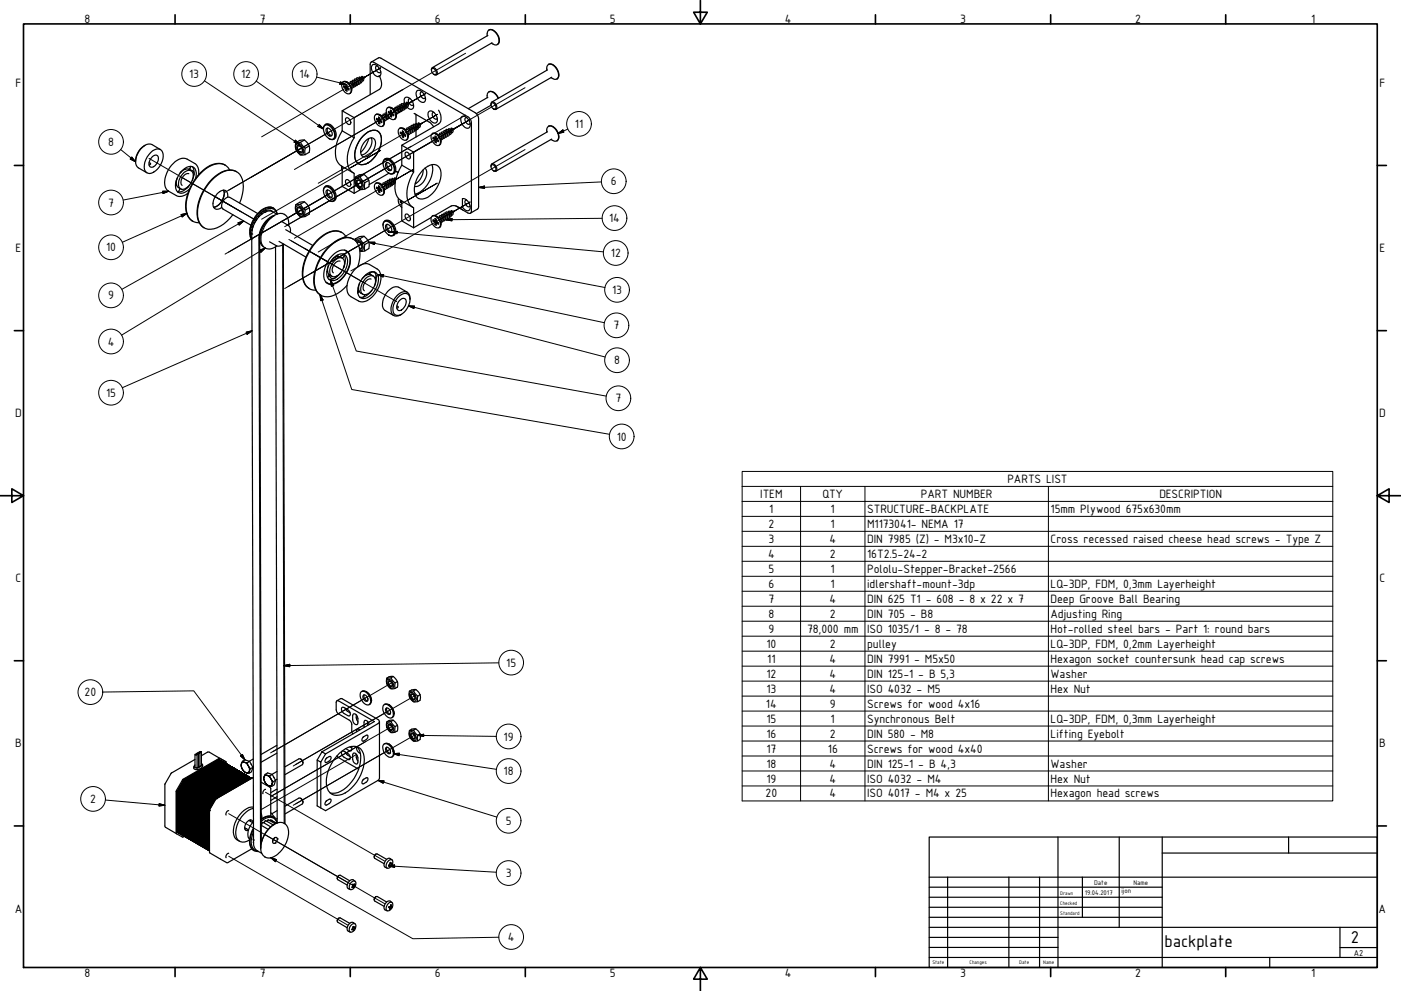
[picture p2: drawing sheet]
<svg xmlns="http://www.w3.org/2000/svg" width="594mm" height="420mm" viewBox="0 0 594 420" stroke-linecap="round" stroke-linejoin="round" font-family="sans-serif">
<defs><g id="words">
<g font-size="7.9">
<text x="493.8" y="401.3">backplate</text>
<text x="572.8" y="400">2</text>
</g>
<g font-size="5.5">
<text x="35.9" y="9.8">8</text>
<text x="110.2" y="9.8">7</text>
<text x="184.4" y="9.8">6</text>
<text x="258.6" y="9.8">5</text>
<text x="332.7" y="9.8">4</text>
<text x="407.2" y="9.8">3</text>
<text x="481.4" y="9.8">2</text>
<text x="556" y="9.8">1</text>
<text x="80.3" y="33.1">13</text>
<text x="102.3" y="33.1">12</text>
<text x="126.9" y="33.1">14</text>
<text x="6.6" y="36.9">F</text>
<text x="584.9" y="36.9">F</text>
<text x="243.8" y="54.3">11</text>
<text x="45.8" y="61.9">8</text>
<text x="259.1" y="78.6">6</text>
<text x="45.8" y="87.6">7</text>
<text x="258.3" y="94.2">14</text>
<text x="6.6" y="106.9">E</text>
<text x="45" y="106.6">10</text>
<text x="584.9" y="106.9">E</text>
<text x="259" y="109">12</text>
<text x="259.6" y="124.6">13</text>
<text x="45.8" y="127">9</text>
<text x="260.2" y="139.7">7</text>
<text x="45.7" y="146.5">4</text>
<text x="260.5" y="154.5">8</text>
<text x="45" y="168.3">15</text>
<text x="261" y="170.6">7</text>
<text x="6.5" y="176.9">D</text>
<text x="584.8" y="176.9">D</text>
<text x="261.5" y="186.8">10</text>
<text x="427.2" y="204.8">PARTS LIST</text>
<text x="322.4" y="211.2">ITEM</text>
<text x="348.7" y="211.2">QTY</text>
<text x="390.5" y="211.2">PART NUMBER</text>
<text x="491.6" y="211.2">DESCRIPTION</text>
<text x="326.2" y="217.5">1</text>
<text x="352.2" y="217.5">1</text>
<text x="367.7" y="217.5">STRUCTURE-BACKPLATE</text>
<text x="445.5" y="217.5">15mm Plywood 675x630mm</text>
<text x="325.9" y="223.9">2</text>
<text x="352.2" y="223.9">1</text>
<text x="367.7" y="223.9">M1173041- NEMA 17</text>
<text x="325.9" y="230.2">3</text>
<text x="351.7" y="230.2">4</text>
<text x="367.7" y="230.4">DIN 7985 (Z) - M3x10-Z</text>
<text x="445.5" y="230.2">Cross recessed raised cheese head screws - Type Z</text>
<text x="325.7" y="236.6">4</text>
<text x="351.9" y="236.6">2</text>
<text x="367.7" y="236.6">16T2.5-24-2</text>
<text x="325.9" y="242.9">5</text>
<text x="352.2" y="242.9">1</text>
<text x="367.7" y="242.9">Pololu-Stepper-Bracket-2566</text>
<text x="6.6" y="246.9">C</text>
<text x="325.9" y="249.3">6</text>
<text x="352.2" y="249.3">1</text>
<text x="367.7" y="249.3">idlershaft-mount-3dp</text>
<text x="445.5" y="249.3">LQ-3DP, FDM, 0,3mm Layerheight</text>
<text x="584.9" y="246.9">C</text>
<text x="325.9" y="255.6">7</text>
<text x="351.7" y="255.6">4</text>
<text x="367.7" y="255.6">DIN 625 T1 - 608 - 8 x 22 x 7</text>
<text x="445.5" y="255.6">Deep Groove Ball Bearing</text>
<text x="325.9" y="262">8</text>
<text x="351.9" y="262">2</text>
<text x="367.7" y="262">DIN 705 - B8</text>
<text x="445.5" y="262">Adjusting Ring</text>
<text x="325.9" y="268.3">9</text>
<text x="342.2" y="268.3">78,000 mm</text>
<text x="367.7" y="268.3">ISO 1035/1 - 8 - 78</text>
<text x="445.5" y="268.3">Hot-rolled steel bars - Part 1: round bars</text>
<text x="325" y="274.6">10</text>
<text x="351.9" y="274.6">2</text>
<text x="367.7" y="274.6">pulley</text>
<text x="445.5" y="274.6">LQ-3DP, FDM, 0,2mm Layerheight</text>
<text x="325.3" y="281">11</text>
<text x="351.7" y="281">4</text>
<text x="367.7" y="281">DIN 7991 - M5x50</text>
<text x="445.5" y="281">Hexagon socket countersunk head cap screws</text>
<text x="214.6" y="282.7">15</text>
<text x="325" y="287.3">12</text>
<text x="351.7" y="287.3">4</text>
<text x="367.7" y="287.3">DIN 125-1 - B 5,3</text>
<text x="445.5" y="287.3">Washer</text>
<text x="325" y="293.7">13</text>
<text x="351.7" y="293.7">4</text>
<text x="367.7" y="293.7">ISO 4032 - M5</text>
<text x="445.5" y="293.7">Hex Nut</text>
<text x="35.9" y="295.2">20</text>
<text x="324.8" y="300">14</text>
<text x="351.9" y="300">9</text>
<text x="367.7" y="300">Screws for wood 4x16</text>
<text x="325" y="306.4">15</text>
<text x="352.2" y="306.4">1</text>
<text x="367.7" y="306.4">Synchronous Belt</text>
<text x="445.5" y="306.4">LQ-3DP, FDM, 0,3mm Layerheight</text>
<text x="6.5" y="316.9">B</text>
<text x="213.6" y="314">19</text>
<text x="325" y="312.7">16</text>
<text x="351.9" y="312.7">2</text>
<text x="367.7" y="312.7">DIN 580 - M8</text>
<text x="445.5" y="312.7">Lifting Eyebolt</text>
<text x="584.8" y="316.9">B</text>
<text x="325" y="319.1">17</text>
<text x="351" y="319.1">16</text>
<text x="367.7" y="319.1">Screws for wood 4x40</text>
<text x="213.6" y="328.7">18</text>
<text x="325" y="325.4">18</text>
<text x="351.7" y="325.4">4</text>
<text x="367.7" y="325.4">DIN 125-1 - B 4,3</text>
<text x="445.5" y="325.4">Washer</text>
<text x="325" y="331.8">19</text>
<text x="351.7" y="331.8">4</text>
<text x="367.7" y="331.8">ISO 4032 - M4</text>
<text x="445.5" y="331.8">Hex Nut</text>
<text x="38.3" y="340.5">2</text>
<text x="324.6" y="338.1">20</text>
<text x="351.7" y="338.1">4</text>
<text x="367.7" y="338.1">ISO 4017 - M4 x 25</text>
<text x="445.5" y="338.1">Hexagon head screws</text>
<text x="214.4" y="349.7">5</text>
<text x="214.4" y="371.9">3</text>
<text x="6.3" y="386.9">A</text>
<text x="584.6" y="386.9">A</text>
<text x="215.3" y="399">4</text>
<text x="35.9" y="414.1">8</text>
<text x="110.2" y="414.1">7</text>
<text x="184.4" y="414.1">6</text>
<text x="258.6" y="414.1">5</text>
<text x="332.7" y="414.1">4</text>
<text x="407.2" y="414.1">3</text>
<text x="481.4" y="414.1">2</text>
<text x="556" y="414.1">1</text>
</g>
<text font-size="3.9" x="574.1" y="405.1">A2</text>
<g font-size="3.1">
<text x="464" y="375.1">Date</text>
<text x="480.6" y="375.1">Name</text>
<text x="460" y="379.4">19.04.2017</text>
<text x="475.6" y="378.8">ijon</text>
</g>
<g font-size="2.3">
<text x="449.6" y="379.4">Drawn</text>
<text x="449.6" y="383.6">Checked</text>
<text x="449.6" y="387.9">Standard</text>
<text x="395.4" y="408.8">State</text>
<text x="411.1" y="408.5">Changes</text>
<text x="432.2" y="408.8">Date</text>
<text x="442.4" y="408.8">Name</text>
</g>
</g></defs>
<!-- layer: Visible (ISO) -->
<g fill="none" stroke="#000" stroke-width=".42">
<path d="M148.8 36.1l12.6-7.3-50.5 29.2M197.4 22.6l-90.9 52.6M222.6 37.2l-90.8 52.6M139.8 55.9l-42.9 24.8M162.7 50l12.6-7.3-50.5 29.2M167.8 47l12.6-7.3-50.5 29.2M172.8 55.8l12.6-7.3-50.5 29.2M186.7 58l12.6-7.3-50.5 29.2M197.4 48.8l-90.9 52.6M63.2 67.2l35.4 20.4M77 75.2l25.3 14.6M128.3 62.5l-32.9 19"/>
<path d="M148.8 71l12.6-7.3-50.5 29.2M153.5 77.1l-32.8 19M162.7 79.1l12.6-7.3-50.5 29.2M165 70.5l-42.9 24.8M174.4 62l-50.5 29.2M222.6 63.4l-90.8 52.6M90.2 82.8l17.6 10.2M91.2 83.4l17.6 10.2M128.3 88.8l-32.9 18.9M139.8 82.1l-42.9 24.8M165 96.7l-42.9 24.8M172.8 84.9l12.6-7.3-50.5 29.2"/>
<path d="M186.7 92.9l12.6-7.3-50.5 29.3M122.5 101.5l18.7 10.8M129.1 105.3l25.2 14.6M132.8 107.4l35.4 20.5M153.5 103.4l-32.8 18.9M155.1 295.8l-40.4 23.4M166.2 289.4l-50.4 29.2M175.8 295l-50.5 29.1M151 320l-40.4 23.3M155.1 314.4l-40.4 23.3M164.7 318.1l-40.4 23.3M164.7 301.4l-40.4 23.4"/>
<path d="M166.2 308l-50.4 29.2M175.8 311.6l-50.5 29.2M112.6 335.9l50.5 29.2M97 345l50.4 29.1M112.6 354l50.5 29.1M97 363l50.4 29.2"/>
</g>
<!-- layer: Hidden (ISO) -->
<g fill="none" stroke="#000" stroke-width=".51">
<path d="M206.6 15.2a1.77 1.77 0 0 1 .4-2.2 1.77 1.77 0 0 1 2.3 .1 4.2 4.2 0 0 1 1.6 5.7 2.31 2.31 0 0 1-2.6-.5M206.9 15l-23.6 13.7M207.3 12.7l.2-.1a4.3 4.3 0 0 1 4.3 4.6 1.57 1.57 0 0 1-.9 1.7M208.7 18.1l-23.6 13.6M145.2 34.9a2.73 2.73 0 0 1 3.6 2.7 1.49 1.49 0 0 1-1.3 2.2 3.7 3.7 0 0 1-2.3-4.9zM145.4 34.7a3 3 0 0 1 3.7 3.1 1.47 1.47 0 0 1-.8 1.9M146.6 36.7l-.9-.4v.6M147.1 36.5l-.5 .2v-.9l.5 .2v1.1M147.1 37.1l-.5 .3v.9M147.1 36.7l-1.4 .2 .9 .5M147.1 37.1l.9 .5v.5l-.9-.5M147.1 34.7l1.2 .7"/>
<path d="M147.4 37.3l-.8 1M147.6 37.4l-.5 .2v1.1l-.5-.4M148.2 35.3a.93 .93 0 0 1 1.3 .4 .93 .93 0 0 1-.3 1.2v1.3M148.5 35.3v-.5a.99 .99 0 0 1 1.1 0 .99 .99 0 0 1 .3 1.1v1.1l-.7 .4M150 36.4a.84 .84 0 0 0 .3-1.1 .84 .84 0 0 0-.9-.5v-.6a1.46 1.46 0 0 1 1.5 .7 1.46 1.46 0 0 1-.2 1.7l-.8 .2M150.2 34.3a.85 .85 0 0 1 1.1 .4 .85 .85 0 0 1-.4 1.1M150.3 34.3v-.6a1.06 1.06 0 0 1 1.1 .2 1.06 1.06 0 0 1 .4 1.1l-.2 1-.8 .3M151.1 33.5l.2 .2zM151.1 33.5v.1a.96 .96 0 0 1 1 .6 .96 .96 0 0 1-.3 1.1M151.1 33.5l.2-.4a1.62 1.62 0 0 1 1.2 2.4l-.7 .3M152.1 33.3a.84 .84 0 0 1 .9 .5 .84 .84 0 0 1-.3 1M152.3 33.3v-.5a1.26 1.26 0 0 1 1.2 .9 1.26 1.26 0 0 1-.5 1.5h-.3"/>
<path d="M153.1 33h.6l-.2 1M153.5 32.9l-.1-.5a1.01 1.01 0 0 1 .8 .9 1.01 1.01 0 0 1-.7 1.1M154 32.8l.9-.2-.7 .7M157.4 26.3l3.1-1.7 1 .1 39.9 23 .9 .9 .6 1.7v37.4l-.1 .7-3.3 2M158.1 27.4a3.4 3.4 0 0 1 3 4.9l-.3-.2v.3a3.4 3.4 0 0 1-2.7-5zM160 27.9l-.4 .1a1.79 1.79 0 0 0 0 1.9 1.79 1.79 0 0 0 1.6 .9l.3-.3M160.8 32.1l.5 1a3.9 3.9 0 0 1-.5 4.9l-15.7 9 5.1 2.9M170.9 38l-20.7 11.9v8.5M176.8 38.5a2.52 2.52 0 0 1 3.3 1.9 2.17 2.17 0 0 1-.5 3 3.5 3.5 0 0 1-2.8-4.9zM178.9 38.9l-.3 .1a1.76 1.76 0 0 0-.1 1.8 1.76 1.76 0 0 0 1.6 .9l.3-.3M182.9 29.7l.4-1a2.03 2.03 0 0 1 1.8 3l-1.1-.2M183.1 29.2a1.62 1.62 0 0 1 1.6 .6 1.62 1.62 0 0 1 .1 1.8 1.74 1.74 0 0 1-1.7-2.4z"/>
<path d="M207.3 39l.2-.2a3.5 3.5 0 0 1 3.9 2.8M231.8 29.8a1.77 1.77 0 0 1 .5-2.2 1.77 1.77 0 0 1 2.3 .1 4.2 4.2 0 0 1 1.6 5.7 2.31 2.31 0 0 1-2.6-.5M232.2 29.6l-23.7 13.7M232.5 27.3l.2-.1a4.3 4.3 0 0 1 4.3 4.6l-.3 1.3-.5 .4M233.9 32.7l-23.6 13.6M129.1 59.4l-1.7 1M137.2 54.7v-.2a1.57 1.57 0 0 1 .8-1.7 1.57 1.57 0 0 1 1.9 .4 4.2 4.2 0 0 1 1.6 5.8l-.5 .2-1.4-.4M137.7 53.2a2.87 2.87 0 0 1 3.7 2.1 2.44 2.44 0 0 1-.6 3.8 4.3 4.3 0 0 1-3.4-5.5zM137.9 52.9a2.42 2.42 0 0 1 3.4 1.1 3.2 3.2 0 0 1 .2 5M138.5 54.5a2.07 2.07 0 0 1 2 .9 2.07 2.07 0 0 1 0 2.3 2.28 2.28 0 0 1-2-3.2zM138.9 54.3a2.45 2.45 0 0 0 1.8 3.1M145.1 55.5a15.7 15.7 0 0 0-2.4 12.3l1.3 2 5.9 3.5"/>
<path d="M145.1 47v8.5l5.1 2.9M146.7 50.1a1.73 1.73 0 0 1 1.7 .8 1.73 1.73 0 0 1 0 1.8 1.9 1.9 0 0 1-1.7-2.6zM150.2 58.4a14.6 14.6 0 0 0-2.2 12.9l.6 .9 1.6 1.3v8.5M154.1 57.6a5.1 5.1 0 0 1 6.5-1.7 8 8 0 0 1-.7 9.2l-.8 1.2a6.6 6.6 0 0 1-6.8 3.3 4.8 4.8 0 0 1-1.7-5.7l1.7-4zM154.9 59.8a2.28 2.28 0 0 1 2.3-1.3 2.28 2.28 0 0 1 2 1.5 6.2 6.2 0 0 1-4.6 6.6 2.64 2.64 0 0 1-1.4-4zM156.4 58.7l-1.7 3.8-1.7 2.1M157 40.1v-12.8a.94 .94 0 0 1 .4-1 .94 .94 0 0 1 1.1 .1l39.9 23.1 1.2 1.4 .3 1.2-.1 37.8-.2 .4-.7 .2-2.8-1.6M157.4 58.4a6.1 6.1 0 0 1-4.2 7.3M159.1 48.7a2.45 2.45 0 0 1 3.3 2 1.7 1.7 0 0 1 .5 1.8 1.7 1.7 0 0 1-1.5 1.1 3.7 3.7 0 0 1-2.3-4.9zM159.3 48.6a2.19 2.19 0 0 1 3.1 1.5 2.21 2.21 0 0 1-.2 3.4M159.6 50.1l.9 .6h-.9zM159.6 50.7l.9 .5"/>
<path d="M160.5 50.6h.5M161 50.3l-.5 .4v-1.1l.5 .4v.9M161 50.9l-.5 .3v1M161 50.9l.9 .5v.6l-.9-.5M161 51.5l-.5 .7M161 48.6l1.2 .7M161.3 51.1l-.3 .4M161.5 51.2l-.5 .3v1l-.5-.3M162.1 49.2a.84 .84 0 0 1 1.1 .1 .84 .84 0 0 1 .1 1.1l-.3 .4M162.4 49.2v-.6a1.04 1.04 0 0 1 1.4 1.2v1l-.8 .4M163 50.8v1.3M164 48l-.7-.1v.8a.83 .83 0 0 1 1 .5 .83 .83 0 0 1-.4 1"/>
<path d="M164.1 45.8a2.52 2.52 0 0 1 3.3 1.9 2.17 2.17 0 0 1-.4 3 3.5 3.5 0 0 1-2.9-4.9zM164.4 45.7a2.21 2.21 0 0 1 3.1 1.5 2.3 2.3 0 0 1-.2 3.5M164.8 49.6l-.2 .9-.8 .2M164.8 49.6v.1M165.3 50.1h-.6M165.5 47.7l-.8-.5v.6M166.1 47.4l-.6 .3v-1l.6 .3v1M166.1 48l-.6 .3v1M166.1 47.7l-1.4 .1 .8 .5M166.1 45.7l1 .6a.93 .93 0 0 1 1.3 .4 .93 .93 0 0 1-.3 1.2M166.1 48l.8 .5v.6l-.8-.5-.6 .7M166.4 48.2l-.3 .4"/>
<path d="M166.6 48.3l-.5 .3v1l-.6-.3M167.3 46.3l.1-.6a1.08 1.08 0 0 1 1.1 .1 1.08 1.08 0 0 1 .4 1.1l-.1 1-.7 .4M168.1 47.9v1.3M168.3 45.8a.84 .84 0 0 1 1 .4 .84 .84 0 0 1-.3 1.1M168.3 45.8v-.6a1.09 1.09 0 0 1 1.1 .1 1.09 1.09 0 0 1 .4 1.2l-.1 1-.9 .3M169.2 54.6a2.45 2.45 0 0 1 3.3 1.9 1.7 1.7 0 0 1 .5 1.8 1.7 1.7 0 0 1-1.5 1.2 3.7 3.7 0 0 1-2.3-4.9zM169.4 54.5a2.19 2.19 0 0 1 3.1 1.4 2.21 2.21 0 0 1-.2 3.5M169.9 46.8a1.06 1.06 0 0 0-.4-1.7l-.3 .2v-.6a1.31 1.31 0 0 1 1.4 .5 1.31 1.31 0 0 1 .1 1.5l-.3 .5-.6 .1M170.1 44.5l.1 .2zM170.1 44.5v.2M170.1 44.5l.1-.5a1.5 1.5 0 0 1 1.4 1.1 1.5 1.5 0 0 1-.6 1.6h-.3M170.1 44.7a.82 .82 0 0 1 1 .5 .82 .82 0 0 1-.3 1"/>
<path d="M170.6 56.5l-.9-.5v.6M170.8 46.2v.1M171.1 44.2h.1M171.1 44.2a.8 .8 0 0 1 .8 .6 .8 .8 0 0 1-.3 .9M171.1 56.2l-.5 .3v-1l.5 .3v.9M171.1 56.7l-.5 .4v.9M171.1 56.4l-1.4 .2 .9 .5M171.1 57.4l-.5 .6M171.1 56.7l.9 .6v.5l-.9-.5M171.1 54.4l1.2 .7M171.2 44.2v-.5a1.25 1.25 0 0 1 1.2 1.1 1.25 1.25 0 0 1-.8 1.3M171.4 56.9l-.3 .4"/>
<path d="M171.5 43.6a1.56 1.56 0 0 1 1-2.4 3.8 3.8 0 0 1 2.7 4.7 1.58 1.58 0 0 1-2.7-.5 1.03 1.03 0 0 0 .7-1.1 1.03 1.03 0 0 0-.9-.9l.2 .5M171.6 57.1l-.5 .2v1l-.5-.3M172.5 43.9v1M172.5 55v-.5a1.04 1.04 0 0 1 1.4 1.1v1.1l-.7 .4M172.5 43.9l-.5 .1M172.5 55a.98 .98 0 0 1 .9 .6 .98 .98 0 0 1-.2 1.1M172.5 55h-.3M173 43.7l.9-.2-.7 .7M173.2 56.6v1.4M173.5 43.9a1.05 1.05 0 0 0 1.8 .4M173.9 41.8h-.4a1.34 1.34 0 0 0-.1 1.8M174 56a1.05 1.05 0 0 0-.3-1.7l-.3 .2v-.5a1.09 1.09 0 0 1 1.1 .1 1.09 1.09 0 0 1 .4 1.1l-.2 1-.8 .4"/>
<path d="M174.2 54a.84 .84 0 0 1 1 .5 .84 .84 0 0 1-.3 1M174.3 54l-.1-.6a1.09 1.09 0 0 1 1.2 .1 1.09 1.09 0 0 1 .4 1.2l-.2 1-.8 .3M175.1 53.2l.2 .2M175.1 53.2v-.3a.92 .92 0 0 1 1.1 0 .92 .92 0 0 1 .4 1l-.1 1.3-.7 .3M175.2 53.4a.83 .83 0 0 1 1 .5 .83 .83 0 0 1-.4 1.1M175.6 48.1l6.9 3.9 1.4 1.8M176.1 53a.8 .8 0 0 1 .9 .5 .8 .8 0 0 1-.3 1M176.3 52.9v-.4a1.24 1.24 0 0 1 1.2 1 1.24 1.24 0 0 1-.8 1.4M176.4 48.6v3.8M176.4 55.4v2.7M177.1 52.7h.5l-.1 1M177.5 52.6l-.1-.5a1.01 1.01 0 0 1 .8 .9 1.01 1.01 0 0 1-.7 1.1"/>
<path d="M178 52.5l.9-.3-.7 .8M181.9 47.3a2.45 2.45 0 0 1 3.2 1.9 1.7 1.7 0 0 1 .5 1.8 1.7 1.7 0 0 1-1.5 1.2 3.7 3.7 0 0 1-2.2-4.9zM183.1 56.8a2.38 2.38 0 0 1 3.3 1.9 1.73 1.73 0 0 1 .5 1.8 1.73 1.73 0 0 1-1.5 1.2 3.7 3.7 0 0 1-2.3-4.9zM183.3 59.9l-7.9 4.6v8.4M183.3 56.6a2.59 2.59 0 0 1 3.5 2.4 1.91 1.91 0 0 1-.6 2.6M183.6 58.1l.9 .6-.9 .1zM183.6 58.8l.9 .4M184 47.7h-.4a1.84 1.84 0 0 0 1.6 2.8l.2-.4M185 58.4l-.5 .3v-1l.5 .3v1M185 59l-.5 .2v1M185 59l.9 .5v.5l-.9-.5M185 59.5l-.5 .7"/>
<path d="M185 58.6l-.5 .1M185 56.6l1.1 .7M185.3 59.2l-.3 .3M185.5 59.2l-.5 .3v1.1l-.5-.4M186 46.7a5.3 5.3 0 0 1 .5 5.4l-16.1 9.5 5 2.9M186.1 57.3l.3-.1a.9 .9 0 0 1 1 .6 .9 .9 0 0 1-.4 1M186.4 57.3l-.1-.6a1.02 1.02 0 0 1 1.2 0 1.02 1.02 0 0 1 .3 1.1v1.1l-.8 .4M187 58.8v1.3M187.9 58.3a.88 .88 0 0 0 .3-1.1 .88 .88 0 0 0-.9-.5v-.6a1.43 1.43 0 0 1 1.5 .7 1.43 1.43 0 0 1-.2 1.7l-.8 .2M188.5 56l-.3 .2v-.6a1.09 1.09 0 0 1 1.1 .2 1.09 1.09 0 0 1 .4 1.1v.7l-.4 .5-.6 .1M188.5 56a1.03 1.03 0 0 1 .3 1.7M188.8 57.7h.1"/>
<path d="M189 55.4l.2 .2zM189 55.4l.1-.4a1.5 1.5 0 0 1 1.4 1 1.5 1.5 0 0 1-.6 1.7h-.3M189 55.7a.84 .84 0 0 1 1.1 .4 .84 .84 0 0 1-.4 1.1M190 55.2a.85 .85 0 0 1 .9 .5 .85 .85 0 0 1-.3 1M190.2 55.2v-.5a1.21 1.21 0 0 1 1.1 1 1.21 1.21 0 0 1-.7 1.4M191 54.9l.5-.1 .1 .4-.2 .7M191.4 54.8l-.1-.5a1.02 1.02 0 0 1 .8 1 1.02 1.02 0 0 1-.7 1M192.8 54.5l-.7 .7M192.8 54.5l-.9 .2M195.6 49.6a2.17 2.17 0 0 1 3.2 1.4 2.14 2.14 0 0 1-.4 3.4 3.9 3.9 0 0 1-3-4.3zM196.1 52.6l-3.3 1.9M197.9 49.8l-.4 .1a1.87 1.87 0 0 0 1.6 2.8l.2-.3"/>
<path d="M206.6 41.4a1.77 1.77 0 0 1 .3-2.1 1.77 1.77 0 0 1 2.1-.2l1.3 1.1 .9 1.5M206.9 41.3l-8.3 4.8M208.2 44.3l.3-1a2.09 2.09 0 0 1 1.9 3l-1.2-.2M208.2 44.6l-6.2 3.6M208.3 43.8a1.62 1.62 0 0 1 1.7 .6 1.62 1.62 0 0 1 .1 1.8 1.69 1.69 0 0 1-1.8-2.4zM231.8 56a1.77 1.77 0 0 1 .5-2.2 1.77 1.77 0 0 1 2.3 .1 4.2 4.2 0 0 1 1.6 5.8 2.31 2.31 0 0 1-2.6-.5M232.2 55.9l-23.7 13.6M232.5 53.6l.2-.2a4.3 4.3 0 0 1 4.3 4.6l-.3 1.3-.5 .4M233.9 59l-23.6 13.6M61.5 61.6a8.1 8.1 0 0 0-4 7M63.2 69.1l.7 .3-.7 .5M63.9 64.7a2.96 2.96 0 0 1 5-.3 7.8 7.8 0 0 1-5.4 9.2 2.69 2.69 0 0 1-2.3-3.7l1.2-3.4z"/>
<path d="M64.6 66.5a1.47 1.47 0 0 1 2-.6 1.47 1.47 0 0 1 .5 2l-.3 .8a2.49 2.49 0 0 1-3.2 2 3.4 3.4 0 0 1 1-4.2zM68 63.4l-3.6-2.1a5.4 5.4 0 0 0-6 3.8l-.7 2.2a3.5 3.5 0 0 0 1 3.9l3.6 2.1M74.8 77.1l-.3 .6M74.8 76.5v.4M74.9 78.5l-.5 .1M75.2 75.4l-.3 .8a2.81 2.81 0 0 0 1.7 3.9M76.2 79.9l-.3 1-.5 .5M76.7 73l-.2 .1M76.9 72.6l-.2 .4M78.1 73.1a2.19 2.19 0 0 1 2.9-.7 2.19 2.19 0 0 1 .9 2.8 5.5 5.5 0 0 1-5 5 3.2 3.2 0 0 1-.7-4.5zM78.3 71.5l.3 .2M79.5 79.5l-.8 .4"/>
<path d="M79.8 79.1l-.3 .4M80.1 73.6a3.5 3.5 0 0 0-2.9 5M80.4 78.4l-.8 1.1a5 5 0 0 1-4.4 1.8M80.6 71.3l.1 .8a1.49 1.49 0 0 1 1.6 1.5M80.8 70.5l-.8 1.3M81 72.4a3.1 3.1 0 0 0-4.7 1.1M81.5 70.6a5.6 5.6 0 0 1 0 5.9M82.3 73.9l-.3 .6M82.9 75.7a3.5 3.5 0 0 0-2.1-5.2 8.3 8.3 0 0 0-5.9 10.3 2.92 2.92 0 0 0 4.6 .1l.9-.8M84.2 74.1a4.6 4.6 0 0 0-1.6-4.8l-3.2-1.8a5.7 5.7 0 0 0-6.7 2.6 9.6 9.6 0 0 0-2.2 10l.6 .7 3.6 2.1a4.5 4.5 0 0 0 4.9-.9M95.5 70a7.8 7.8 0 0 0-9.1 2 20.8 20.8 0 0 0-7.5 17.6 5.8 5.8 0 0 0 2.8 4.2M97.4 72.1a5.3 5.3 0 0 0-7.4-2.1 20.4 20.4 0 0 0-11 19 5.5 5.5 0 0 0 5.5 5.5"/>
<path d="M100.3 72.8a7.8 7.8 0 0 0-9.1 2 20.8 20.8 0 0 0-7.4 17.6 5.8 5.8 0 0 0 2.8 4.2M125.4 60.6l2-.2 2 2.4v2.8l-.6 .1a2.12 2.12 0 0 1-2.6-1.1l-.8-1.4zM125.4 60.6a4.9 4.9 0 0 1 3.7-1.2 4.5 4.5 0 0 1 2 5.2l-1.7 1M125.6 61.3a2.13 2.13 0 0 1 2.9 1.7 1.73 1.73 0 0 1-.6 2.5 3.2 3.2 0 0 1-2.3-4.2zM126.2 61.7a2.06 2.06 0 0 1 1.8 3.1 2.1 2.1 0 0 1-1.8-3.1zM126.3 62a1.58 1.58 0 0 1 1.6 .7 1.58 1.58 0 0 1 .1 1.7 1.69 1.69 0 0 1-1.7-2.4zM131.1 61.9l-1.7 .9M137.7 79.4a2.87 2.87 0 0 1 3.7 2.1 2.44 2.44 0 0 1-.6 3.8 4.3 4.3 0 0 1-3.4-5.4zM137.9 79.1a2.42 2.42 0 0 1 3.4 1.1 3.2 3.2 0 0 1 .2 5.1M144.9 70.5l.2 1.8M145.1 70.6v8.4l5.1 3M146.7 76.3a1.73 1.73 0 0 1 1.7 .8 1.73 1.73 0 0 1 0 1.9 1.9 1.9 0 0 1-1.7-2.7z"/>
<path d="M150.6 75.1l2.1-.1 2 2.4v2.8l-.7 .1a2.12 2.12 0 0 1-2.6-1.1 4.2 4.2 0 0 1-.8-4.1zM150.6 75.1l1.7-1 1.2-.1a3.5 3.5 0 0 1 2.9 2.5v2.7l-1.7 1M151.1 75.7a2.74 2.74 0 0 1 2.5 1.5 2.74 2.74 0 0 1-.2 2.9 2.97 2.97 0 0 1-2.3-4.4zM151.4 76.3a2.06 2.06 0 0 1 1.8 3.1 2.1 2.1 0 0 1-1.8-3.1zM151.7 76.5a1.6 1.6 0 0 1 1.5 .9 1.6 1.6 0 0 1-.2 1.7 1.76 1.76 0 0 1-1.3-2.6zM154.4 74l-1.7 1M156.4 76.5l-1.7 .9M159.1 77.9a2.45 2.45 0 0 1 3.3 1.9 1.7 1.7 0 0 1 .5 1.8 1.7 1.7 0 0 1-1.5 1.2 3.7 3.7 0 0 1-2.3-4.9zM159.3 77.7a3 3 0 0 1 3.7 3.1 1.47 1.47 0 0 1-.8 1.9M159.6 79.9l.9 .5M160.5 79.8l-.9-.5v.6M161 79.5l-.5 .3v-1l.5 .3v1"/>
<path d="M161 79.7l-1.4 .2M161 77.7l1.2 .7M162.1 78.3a.84 .84 0 0 1 1.1 .1 .84 .84 0 0 1 .1 1.1l-.3 .5M162.4 78.3v-.7a1.62 1.62 0 0 1 1.4 1.1 1.62 1.62 0 0 1-.5 1.7h-.3M162.4 69.3v-.2a1.55 1.55 0 0 1 .9-1.7 1.55 1.55 0 0 1 1.9 .4 4.3 4.3 0 0 1 1.6 5.8l-.6 .2-1.3-.4M163 67.8a2.92 2.92 0 0 1 3.6 2.1 2.44 2.44 0 0 1-.5 3.8 4.4 4.4 0 0 1-3.5-5.5zM163 79.9v1.4M163.1 67.5a2.42 2.42 0 0 1 3.5 1.1l.5 .7a2.87 2.87 0 0 1-.4 4.3M163.7 69.1a2.07 2.07 0 0 1 2 .9 2.07 2.07 0 0 1 0 2.3 2.35 2.35 0 0 1-2-3.2zM163.9 79.3a1.01 1.01 0 0 0-.3-1.7l-.3 .2 .1-.7a1.57 1.57 0 0 1 1.3 1.1 1.57 1.57 0 0 1-.6 1.7h-.3M164.1 68.9l-.1 1.1 .5 1.2 1.5 .9M164.8 78.8a.88 .88 0 0 0 .3-1 .88 .88 0 0 0-1-.5v-.6a1.09 1.09 0 0 1 1.2 .1 1.09 1.09 0 0 1 .4 1.2l-.2 1-.8 .3"/>
<path d="M164.8 73.4h.1M164.9 73.4l-8.4 4.9M165 76.5l.2 .2zM165 76.5v.1a.96 .96 0 0 1 1 .6 .96 .96 0 0 1-.3 1.1M165 76.5v-.3a.92 .92 0 0 1 1.1 0 .92 .92 0 0 1 .4 1l-.1 1.3-.7 .3M166 76.3a.8 .8 0 0 1 .9 .5 .8 .8 0 0 1-.3 1M166.2 76.2v-.4a1.24 1.24 0 0 1 1.2 1 1.24 1.24 0 0 1-.8 1.4M167 76l.4-.1 .2 .3-.2 .8M167.4 77.4h.2M167.7 72.6l1.1 .5M167.9 75.8l-.5-.4v.5M168 72.7l.8 .4"/>
<path d="M170.4 61.6v8.4l5 2.9M170.4 70a14.3 14.3 0 0 0-1.9 13.5l1.6 1.5 5 2.9M172 64.6a1.79 1.79 0 0 1 1.7 .8 1.79 1.79 0 0 1 0 2 1.93 1.93 0 0 1-1.7-2.8zM175.4 72.9a15.1 15.1 0 0 0-2.1 13l.6 .9 1.5 1.3v8.5M176.1 77.4l.4 .2M179.3 72.2a5.5 5.5 0 0 1 5.9-2.2 4.8 4.8 0 0 1 1.6 5.7 11.3 11.3 0 0 1-7.5 8.7 3.1 3.1 0 0 1-3.6-3.4 12.3 12.3 0 0 1 3.6-8.8zM179.5 72.1a7 7 0 0 1-3.5 5.9M180.2 71.3a5.3 5.3 0 0 1-2.3 7.3l-.7 .4h-1.4M183.2 69.8a11.4 11.4 0 0 1-7.2 12.5M208.2 70.5l.3-1a2.09 2.09 0 0 1 1.9 3.1l-1.2-.2M208.3 70a1.62 1.62 0 0 1 1.7 .7 1.62 1.62 0 0 1 .1 1.7 1.69 1.69 0 0 1-1.8-2.4zM90.3 86.1l.1 .1"/>
<path d="M91.6 87.6h.1M93.2 81.2v.1M93.5 86v.1M94.7 84.1h.1M94.7 83.8h.1M94.8 80.6a6 6 0 0 1-4.2 7.3M94.9 83.1v.1M96.6 83.6a2.14 2.14 0 0 0-.9-2.8 2.14 2.14 0 0 0-2.8 .6 5.7 5.7 0 0 0-2.2 6.7 2.13 2.13 0 0 0 3.3-.2M101.6 86.1a12.5 12.5 0 0 0 .1-12.2 6.8 6.8 0 0 0-9.6 .5 21.1 21.1 0 0 0-8.3 17.5 5.5 5.5 0 0 0 8.3 4.7 15.8 15.8 0 0 0 6.6-5.6M106.7 98.8v.4M106.8 97.8h.1M107 97.3l-.2 .5"/>
<path d="M107.3 93.8l-1.1 2.4a6.2 6.2 0 0 0 .4 5M107.4 95.7l-.1 .7M108.1 94.2l-.3 .6M109 92.8l-.4 .7M109.3 90.5l-11.9-6.8a3.3 3.3 0 0 0-2.8 4.9l11.8 6.9M110 91.6l-.4 .5M110.2 90.6a4.9 4.9 0 0 1 6.4-1.5l1 1.6a3.4 3.4 0 0 0-5.7-2l-2.9 2.5-1.6 2.4M110.2 99.7v.1M110.5 98.2l.1 .1M110.7 90.9v.1M111.2 90.7l-.5 .2M112 96.5l-.6 1.2a7.3 7.3 0 0 0-.1 6.2"/>
<path d="M112.3 90l-.3 .1M113.3 93.5l.2 .1M114.5 92.6h.1M114.7 89.1v.1M114.7 92.4h.1a10.5 10.5 0 0 0-4.2 11l1.1 1.2M115.1 92.1a10.8 10.8 0 0 0-5 8.6l.7 256.5M115.9 90a3.8 3.8 0 0 0-5.2 .3 10.4 10.4 0 0 0-4 11.2M116 88.2a5.8 5.8 0 0 0-7 2.6l-1.9 2.9-.8 2.1-.4 2.1M116.4 91.3a10.7 10.7 0 0 0-6.6 9.6l.8 259M116.5 91.3l-2.3 1.6M117.4 90.8a4.9 4.9 0 0 0-7.5 .9l-1.6 2.3a10.3 10.3 0 0 0-1.6 5.1l.8 258.2a4.3 4.3 0 0 0 3.5 4.5M119.3 93.8l3.1 1.9 .7 1v1.8"/>
<path d="M121.2 97.4l11.4 6.7M122.4 95.7a3.9 3.9 0 0 0-1.7-4.8 3.9 3.9 0 0 0-5 .9 12.6 12.6 0 0 0-3.7 4.4M125.4 86.8l2-.2 2 2.5v2.7l-.6 .1a2.12 2.12 0 0 1-2.6-1.1l-.8-1.3zM125.4 86.8a4.9 4.9 0 0 1 3.7-1.2 4.5 4.5 0 0 1 2 5.2l-1.7 1M125.6 87.5a2.13 2.13 0 0 1 2.9 1.7 1.73 1.73 0 0 1-.6 2.5 3.2 3.2 0 0 1-2.3-4.2zM126.2 87.9a2.06 2.06 0 0 1 1.8 3.1 2.1 2.1 0 0 1-1.8-3.1zM126.3 88.2a1.58 1.58 0 0 1 1.6 .7 1.58 1.58 0 0 1 .1 1.8 1.69 1.69 0 0 1-1.7-2.5zM129.1 85.6l-1.7 1M131.1 88.1l-1.7 1M137.2 80.9v-.1a1.57 1.57 0 0 1 .8-1.8 1.57 1.57 0 0 1 1.9 .4 4.2 4.2 0 0 1 1.6 5.8l-.5 .2-1.4-.4M138.5 80.7a2.07 2.07 0 0 1 2 1 2.07 2.07 0 0 1 0 2.2 2.28 2.28 0 0 1-2-3.2zM138.9 80.5a2.45 2.45 0 0 0 1.8 3.2"/>
<path d="M145 98.6a6.7 6.7 0 0 0-7.8 1 20.6 20.6 0 0 0-8.8 18.7 5.6 5.6 0 0 0 2.9 4.1M152.9 80.4l-2.7 1.6M161 80.1l-.5 .3v.9M161 80.1l.9 .5v.5l-.9-.5M161.3 80.2l-.8 1.1M161.5 80.4l-.5 .2v1l-.5-.3M162.4 95.5v-.2a1.55 1.55 0 0 1 .9-1.7 1.55 1.55 0 0 1 1.9 .4 4.3 4.3 0 0 1 1.6 5.8l-.6 .3-1.4-.5M163 94a2.92 2.92 0 0 1 3.6 2.1 2.44 2.44 0 0 1-.5 3.8 4.4 4.4 0 0 1-3.5-5.4zM163.1 93.7a2.42 2.42 0 0 1 3.5 1.1l.5 .7a2.87 2.87 0 0 1-.4 4.4M163.7 95.3a2.07 2.07 0 0 1 2 1 2.07 2.07 0 0 1 0 2.2 2.35 2.35 0 0 1-2-3.2zM164.1 95.1l-.1 1.1 .5 1.2 1.5 .9M169 84.1v2l1.4 1.9"/>
<path d="M170.4 85.2v8.4l5 3M170.4 85.6l-.7 .1 .7 .3M170.4 85.4l-.7-.3v.6M172 90.8a1.79 1.79 0 0 1 1.7 .9 1.79 1.79 0 0 1 0 1.9 1.93 1.93 0 0 1-1.7-2.8zM182.8 92.2l-7.4 4.4M183.1 91.7a2.49 2.49 0 0 1 3.3 1.9 2.17 2.17 0 0 1-.5 3 3.5 3.5 0 0 1-2.8-4.9zM183.3 91.6a2.2 2.2 0 0 1 3.1 1.5 2.25 2.25 0 0 1-.2 3.5M183.6 93.1l.9 .5-.9 .1zM183.6 93.7l.9 .5M185 93.3l-.5 .3v-1l.5 .3v1.1M185 94l-.5 .2v1M185 91.6l1.1 .6a.91 .91 0 0 1 1.3 .4 .91 .91 0 0 1-.4 1.2v1.3"/>
<path d="M185 94.5l-.5 .7M185 94l.9 .4v.6l-.9-.5M185 93.6h-.5M185.3 94.1l-.3 .4M185.5 94.2l-.5 .3v1l-.5-.3M186.4 92.2l-.1-.6a1.35 1.35 0 0 1 1.4 .5 1.35 1.35 0 0 1 .1 1.5l-.2 .5-.6 .2M187.6 91.5l-.3 .2v-.6a1.09 1.09 0 0 1 1.1 .2 1.09 1.09 0 0 1 .4 1.1l-.2 1-.8 .3M187.6 91.5a.99 .99 0 0 1 .3 1.7M188.8 92.7h.1M188.8 92.7a1.11 1.11 0 0 0-.3-1.7l-.3 .2v-.6a1.09 1.09 0 0 1 1.1 .1 1.09 1.09 0 0 1 .4 1.2v.7l-1 .6M189 90.4l.2 .2zM189 90.4v-.3a.88 .88 0 0 1 1.1-.1 .88 .88 0 0 1 .4 1l.1 1.1-.4 .5h-.6"/>
<path d="M189 90.7a.84 .84 0 0 1 1 .5 .84 .84 0 0 1-.3 1M190 90.1a.8 .8 0 0 1 .9 .5 .8 .8 0 0 1-.3 1M190.2 90.1v-.5a1.26 1.26 0 0 1 1.1 1.1 1.26 1.26 0 0 1-.7 1.4M191 89.9l.5-.1 .1 .3-.2 .7M191.4 89.8l-.1-.5a1.02 1.02 0 0 1 .8 1 1.02 1.02 0 0 1-.7 1M191.9 89.6l.9-.2-.7 .7M193.2 87.3l2.9 1.6M196.1 84.2a3.4 3.4 0 0 1 2.8 5 2.11 2.11 0 0 1-2.8-1.3zM196.1 88.9a5.1 5.1 0 0 0-5-1.4l-6.7 3.9M197.9 84.8l-.4 .1a1.81 1.81 0 0 0 1.6 2.7l.2-.3M106.1 100.3l.6 1.3M110.1 101.1v.1"/>
<path d="M110.1 102.2l.1 .1M110.1 102.8l.3 .2M110.1 103l.5 .2M111.3 104.1a3.9 3.9 0 0 0 6.1 .2M114.3 102.5l3.5 1.9 1.6-.3 .9-.6M116.8 104.7l.7 244.2a3.5 3.5 0 0 0-5.7-2l-1 .6M118.3 102.3l11.4 6.7M119.9 103.8l.6 245.3M120.1 103.6l.7 245.7M138.6 115.1l.4 .2M139.2 112.7l.1-.2a3.3 3.3 0 0 0 1.4 4.6M139.4 116.3l-.5 1.3"/>
<path d="M139.8 116.6a1.49 1.49 0 0 0 2 1.5M139.8 117.1l-.8 .4M140.8 108.4a5.1 5.1 0 0 1 6.6-1.7 8 8 0 0 1-.6 9.2l-.8 1.2a7.7 7.7 0 0 1-6 3.5 3.8 3.8 0 0 1-2.7-4.5l.6-2.7a12.4 12.4 0 0 1 2.9-5zM141.1 109.7a4.3 4.3 0 0 1 5.1-1.7 4.7 4.7 0 0 1 .6 5.6 7.4 7.4 0 0 1-6.4 5.4 3.6 3.6 0 0 1-1.7-4.8l.9-2.3zM141.8 109.3l-.4 .1M141.8 110.6a2.43 2.43 0 0 1 4-.5 5.9 5.9 0 0 1-4.3 7.3 2.57 2.57 0 0 1-1.4-3.9zM142.5 108.5l-.5 .6M142.7 117.1l-.5 .7M142.9 108.2l.1 .5M144.2 110.7a3.5 3.5 0 0 0-2.8 5M144.6 115.5l-2.6 2.3-1.3 .6h-1.3M145.2 109.5a3.1 3.1 0 0 0-4.7 1.1"/>
<path d="M145.6 107.7a5.2 5.2 0 0 1 .3 5.4M145.9 113.1l-.2 .5M145.9 108.1l-.7 1.3M146 112.6l-.2 .7M146 106a4.8 4.8 0 0 1 2.2 6.1 10.1 10.1 0 0 1-7.9 8.3l-2.1-.8M146.9 100.6a5.9 5.9 0 0 0-8.9-1.3 21.5 21.5 0 0 0-9.5 18.3 5.4 5.4 0 0 0 5.4 5.4M149.9 101.4a7.7 7.7 0 0 0-9.2 2 20.6 20.6 0 0 0-7.5 17.7 5.6 5.6 0 0 0 2.9 4.1M150.5 114.2a5.4 5.4 0 0 1 6.2-2.1l3.2 1.9a5.3 5.3 0 0 1 1.3 6.4 10.5 10.5 0 0 1-7.3 7.6l-1.5-.2-3.6-2a6.3 6.3 0 0 1-.8-7.8zM150.6 101.3l2.1-.1 2 2.5v2.7l-2 .1M150.6 101.3l1.7-.9 1.2-.2a3.5 3.5 0 0 1 2.9 2.5v2.7l-1.7 1M150.6 101.3v.6M150.8 102.2a2.1 2.1 0 0 1 3 1.6 1.76 1.76 0 0 1-.6 2.5l-.6-.1"/>
<path d="M151.3 102.7a1.94 1.94 0 0 1 1.9 .8 1.94 1.94 0 0 1 .1 2.1h-.8M151.5 103l.3-.3a1.69 1.69 0 0 1 1.4 2.6l-.8-.2M151.7 113.1a12.2 12.2 0 0 0-.5-10.5 5.4 5.4 0 0 0-6.8-1.2 20.5 20.5 0 0 0-11.1 19.1 5.5 5.5 0 0 0 8.4 4.6 15.1 15.1 0 0 0 5.4-4.1M154.4 100.2l-1.7 1M154.7 116.9a3.7 3.7 0 0 1 4.9-1.1 7.1 7.1 0 0 1-1.2 8.2 4.5 4.5 0 0 1-5.9 2 7.3 7.3 0 0 1 2.2-9.1zM154.8 118.3a2.39 2.39 0 0 1 2.2-1.4 2.39 2.39 0 0 1 2.2 1.4 6.3 6.3 0 0 1-4.5 6.6 2.39 2.39 0 0 1-1.5-3.8zM155.1 116.5l.5 .1M156.3 116.2l.1 .1M156.4 102.7l-1.7 1M157 115.7l-.1-.3-.6 .9M157.4 118.3a3.4 3.4 0 0 0-2.9 5M157.6 115.2l.1 .1"/>
<path d="M158.3 117.1a3.1 3.1 0 0 0-4.8 1.1M158.7 115.3a5.7 5.7 0 0 1 .1 5.9M159.1 115.7a1.49 1.49 0 0 0-2.5 .6M159.5 116.9l-.5 1M151.8 122l.2 .4M152.1 123l-.4 1M152.3 123.4l-.3 .1M152.3 123.5l-.6 .9M152.5 120.1a3.1 3.1 0 0 0 1.4 4.7M154.7 125l-.7 1M157.7 123.1l-1.5 1.6a4 4 0 0 1-3.7 1.3M168.3 129.8l.6 .3-.2 .5h-.5"/>
<path d="M169.4 125.5a2.4 2.4 0 0 1 2.5-1.1 2.4 2.4 0 0 1 1.9 1.9 7.4 7.4 0 0 1-4.8 7.4 2.01 2.01 0 0 1-2.4-2.3 8 8 0 0 1 2.8-5.9zM169.6 127.2a1.44 1.44 0 0 1 2.5 0 3.8 3.8 0 0 1-3.1 4.5 2.53 2.53 0 0 1 0-3.8zM172.7 123.9l-3.7-2.1a5.4 5.4 0 0 0-5.9 3.8l-.8 2.2a3.5 3.5 0 0 0 1 3.9l3.6 2.1M173.9 127a2.66 2.66 0 0 0-1.4-3.1 2.66 2.66 0 0 0-3.3 .7 7.9 7.9 0 0 0-2.9 8.5 2.75 2.75 0 0 0 3.9 .2M142.9 297.1l1.5-.9 .7 .1 15.2 8.7a.96 .96 0 0 1 .6 .9 .96 .96 0 0 1-.6 .9l-22.3 12.8M153.2 293.3a3.4 3.4 0 0 1 4 3.5 1.56 1.56 0 0 1-.8 2 1.56 1.56 0 0 1-2-.6l-.6-.7a3.5 3.5 0 0 1-.6-4.2zM153.4 293.2a3.2 3.2 0 0 1 4 2.9 2.05 2.05 0 0 1-.8 2.6M154 294.9l.2-.3a1.88 1.88 0 0 1 1.6 2.6 1.72 1.72 0 0 1-1.8-2.3zM154.4 294.6v1.4l.7 .8 .8 .4M155.3 293.2a4.9 4.9 0 0 1 2.2 3.9M162.6 299.1a2.24 2.24 0 0 1 3.4 1.2l.4 .8a2.09 2.09 0 0 1-.8 3.4 4.3 4.3 0 0 1-3-5.4zM162.9 298.7a2.35 2.35 0 0 1 3.3 1.3 2.87 2.87 0 0 1 0 4.3"/>
<path d="M164 287.5a2.42 2.42 0 0 1 4.1 .8l.4 .7M164 287.5l1.8-.1 1.7 2.1v2.4l-.6 .1a2.91 2.91 0 0 1-3.1-3.2zM164.1 288.3a2.28 2.28 0 0 1 2.4 .7 2.28 2.28 0 0 1 .3 2.5l-.4 .3a2.67 2.67 0 0 1-2.3-3.5zM164.6 288.8a1.54 1.54 0 0 1 1.6 .6 1.54 1.54 0 0 1 0 1.7 1.66 1.66 0 0 1-1.6-2.3zM164.8 298.7a4.6 4.6 0 0 1 2.3 4M164.9 288.9a1.26 1.26 0 0 1 1.3 .6 1.26 1.26 0 0 1-.1 1.4l-.7-.3a1.34 1.34 0 0 1-.5-1.7zM166.8 286.8l-1 .6M168.5 289l.2 .5a1.9 1.9 0 0 1-1.2 2.4M168.5 289l-1 .5M173.6 293a2.67 2.67 0 0 1 4.5 1.6M173.6 293l1.8-.1 1.8 2.2v2.4h-.7a1.67 1.67 0 0 1-2.2-.9l-.8-1.7zM173.7 293.9a1.78 1.78 0 0 1 2.6 1.4 1.42 1.42 0 0 1-.3 2 2.64 2.64 0 0 1-2.3-3.4z"/>
<path d="M174.2 294.4a1.56 1.56 0 0 1 1.5 .6 1.56 1.56 0 0 1 .1 1.7 1.64 1.64 0 0 1-1.6-2.3zM174.5 294.4l.3-.1 .7 .4a1.17 1.17 0 0 1 .2 1.7 1.43 1.43 0 0 1-1.2-2zM176.3 292.3l-.9 .6M178.1 294.6l.1 .5a2.04 2.04 0 0 1-1 2.4M178.1 294.6l-.9 .5M82.7 320v5.4M82.8 319.8l.8 .2-.5 .2-.4-.2zM83.3 319.6v.1M83.4 319.4l.7 .2-.7 .2zM83.6 320l.1 5.5M83.9 319.3v.1M84 319.1l.8 .2-.5 .2-.4-.2z"/>
<path d="M84.1 319.6l-.1 5.9M84.5 318.9v.1M84.8 319.3v5.7l-.7 .2M85.4 318.9v5.7l-.6 .2M117.4 316.1l-6.7 3.8M117.4 319.3l-6.7 3.9M136.5 318.7l1.5 .9-2 3.5-1.5-.9zM143.9 319.4a7.6 7.6 0 0 1 8.2-2.5 6.4 6.4 0 0 1 2.3 6.7 17.1 17.1 0 0 1-9.2 13.2 4.6 4.6 0 0 1-6.8-3.9 17 17 0 0 1 5.5-13.5zM144.8 318.7l.3-.3a3.5 3.5 0 0 1 3.2 1.9 1.11 1.11 0 0 1-.4 1.8l-.5-.2a3.3 3.3 0 0 1-2.6-2.8zM144.8 300.1l.3-.2a3.5 3.5 0 0 1 3.2 1.8 1.1 1.1 0 0 1-.4 1.9l-.5-.2a3.3 3.3 0 0 1-2.6-2.8zM146.4 318.8a3 3 0 0 0 2.1 2M146.4 300.3a3 3 0 0 0 2.1 1.9"/>
<path d="M148.3 316.7l.9 .4M149.2 316.5l-.4 1.9-.7-.1-1.5-.9M149.6 311.2l-.4-1.2-.1-3.4-.6-.9-5.6-3.7-.3-1v-3.3l.3-.6 .7 .1 15.1 8.7-22.2 12.8M149.9 319.3a1.93 1.93 0 0 1 1.9 2v1.8l-.4 .8-1.2-.5a3.9 3.9 0 0 1-.5-3.8zM149.9 302.7a1.82 1.82 0 0 1 1.9 2v1.8l-.4 .7a1.82 1.82 0 0 1-1.9-2v-1.8zM151.1 319.8a3.4 3.4 0 0 0 .7 2.8M151.1 303.1a3.4 3.4 0 0 0 .7 2.8M151.3 316.6a9.7 9.7 0 0 1 .5 10.3 15.3 15.3 0 0 1-9.7 9.4l-2.1-.1M151.4 316.7l-.2 .7 .4 1 1.2 1M152.6 309.4l-1.1-.2-.2 1M153.9 312.6l2-.9a2.07 2.07 0 0 1-2.3 2.5l-.1-.7zM154.1 312.4l-.2 .3"/>
<path d="M155.9 305.9l.1 1.6M156.5 307.2l-.2-.6a1.24 1.24 0 0 0-1.8-.9l-.1 2.7M160.9 305.9v24.1l-.3 .6-22.6 13.1-3.5-2v-19.5M162.6 315.8a2.21 2.21 0 0 1 3.3 1.1 2.96 2.96 0 0 1 .2 4.1 3.4 3.4 0 0 1-3.7-3.2l-.1-1.5zM162.9 315.4a3.2 3.2 0 0 1 4.1 2.9 2.16 2.16 0 0 1-.8 2.7M163.6 300.3a1.65 1.65 0 0 1 1.7 .8 1.65 1.65 0 0 1 0 1.8 1.79 1.79 0 0 1-1.7-2.6zM163.7 316.9a1.68 1.68 0 0 1 1.6 .8 1.68 1.68 0 0 1-.1 1.9 1.9 1.9 0 0 1-1.5-2.7zM164 300.1l-.1 .9 .4 1 1.2 .7M164 316.8l-.1 .8 .4 1 1.2 .7M164 306a2.63 2.63 0 0 1 2.7-.6 2.63 2.63 0 0 1 1.8 2.1M164 306l1.8-.1 1.7 2.2v2.3l-.6 .2a2.91 2.91 0 0 1-3.1-3.3zM164.1 306.8a1.78 1.78 0 0 1 2.7 1.5 1.25 1.25 0 0 1-.8 2.1l-1-.7a2.69 2.69 0 0 1-.9-2.9z"/>
<path d="M164.6 307.3a1.54 1.54 0 0 1 1.6 .7 1.54 1.54 0 0 1 0 1.7 1.72 1.72 0 0 1-1.6-2.4zM164.8 315.4a4.6 4.6 0 0 1 2.3 3.9M164.9 307.4a1.26 1.26 0 0 1 1.3 .6 1.26 1.26 0 0 1-.1 1.4l-.7-.2a1.34 1.34 0 0 1-.5-1.8zM166.8 305.4l-1 .5M168.5 307.5l.2 .6a1.95 1.95 0 0 1-1.2 2.3M168.5 307.5l-1 .6M173.6 309.7a2.63 2.63 0 0 1 2.7-.7 2.63 2.63 0 0 1 1.8 2.2M173.6 309.7l1.8-.2 1.8 2.3v2.3l-1.1 .2a3.4 3.4 0 0 1-2.6-3.9zM173.7 310.5a1.78 1.78 0 0 1 2.6 1.5 1.25 1.25 0 0 1-.7 2l-1-.6a2.69 2.69 0 0 1-.9-2.9zM174.2 311a1.59 1.59 0 0 1 1.6 .7 1.59 1.59 0 0 1 0 1.7 1.72 1.72 0 0 1-1.6-2.4zM174.5 311.1a1.26 1.26 0 0 1 1.2 .6 1.26 1.26 0 0 1 0 1.4l-.8-.3a1.34 1.34 0 0 1-.4-1.7zM176.3 309l-.9 .5"/>
<path d="M178.1 311.2l.1 .6a2 2 0 0 1-1 2.3M178.1 311.2l-.9 .6M70 332.3l-.1 17.9M72.5 328l-2.5 4.3M75.1 335.8l-.2-.1 .2 17.1M75.2 335.8l-.1 17M75.4 336v17M75.7 336.1l-.1 17-.4-.3M75.7 336.1l.2 .1M75.9 336.3v16.9M75.9 336.3l.5 .2M76.2 336.4l-.3 16.9"/>
<path d="M76.5 336.5l-.1 17M77 336.8l-.3 16.9M77.5 337.1l-.1 17-.2-.1M78.1 330.6l-.2-.1-3 5.2M78.2 330.7l-3 5.1v17M78.2 330.7l-3.1 5.1M78.2 337.5v17.1l-.7 .3-2.6-1.4M78.4 330.8l.5 .3 14.7-8.5 3.2 1.8-3.1-1.8-14.8 8.5M78.4 330.8l-3 5.2v16.9M78.4 330.8l-3 5.2M78.7 330.9l-3 5.2v17M78.7 331l-3.1 5.1-.4-.3"/>
<path d="M78.7 337.9l-.2 16.9M78.9 338l-.5-.3v17M78.9 331.1l-3 5.2v17M78.9 331.1l-3 5.1M79 338l-.1 17M79.2 331.3l-3 5.1v17M79.2 331.3l-3.1 5.1M79.2 331.3l.2 .1M79.4 331.4l-2.9 5.2v16.9M79.4 331.4l-3 5.1M79.7 331.6l-3.2 5M79.9 331.7l-2.9 5.1v17.1"/>
<path d="M79.9 331.7l-3 5.1M80.2 338.7l-.3-.1v17l-.4-.3M80.2 331.8l-3 5.2v17M80.3 338.8l-.1 16.9M80.5 332l-3 5.2v17M80.5 332l-3.1 5.1M80.5 332l.1 .1M80.7 332.1l-3 5.2v17M80.7 332.1l-3 5.2v16.9M81 332.3l-3 5.1v17M81 332.3l-3.1 5.1-1.3-.7v17l-.4-.3M81 332.3l.9 .5"/>
<path d="M81.2 332.4l-3 5.2v17M81.2 332.4l-3 5.1-.3-.1v17M81.3 339.3l-.3 16.9M81.5 339.4l-.5-.3v17.1M81.5 332.5l-3 5.2v17.1M81.5 332.6l-3.3 5M81.5 339.4v17.1M81.7 332.7l-3 5.2v17M81.7 332.7l-3 5.2M82 332.8l-3 5.3v16.9M82 332.8l-3.1 5.2M82.2 333l-3.2 5.1"/>
<path d="M82.5 324.7l-.1 .5M82.5 333.2l-3 5.1v17M82.5 333.2l-3.1 5.1-.2-.2v17l-.5-.2M82.7 322l-10.2 5.9M82.7 325.2l-.1 .2M82.7 333.3l-2.9 5.1v17.1M82.7 333.3l-3 5.1v17.1M83 333.5l-3.1 5.1-.5-.3-.2 16.9M83.2 333.6l-2.9 5.2v17M83.2 333.6l-3 5.1M83.5 333.7l-3 5.2v17M83.5 333.7l-3 5.2-.2-.1"/>
<path d="M83.8 333.9l-3 5.2v16.9M83.8 333.9l-3.1 5.1-.2-.1v17M83.9 325.5l-.7 .1M84 334l-3 5.2v17M84 334.1l-3 5-.3-.1v17M84.3 334.2l-3 5.1v17M84.3 334.2l-3.1 5.1M84.5 334.3l-3 5.2v17M84.5 334.3l-3 5.1M84.8 334.4l-3 5.2v17.1M84.8 334.5l-3.3 5M85 334.6l-3 5.2v17"/>
<path d="M85 334.6l-3 5.2-.3-.2v17l-.2-.1M85.2 334.8l-3 5.1v17M85.3 334.8l-3 5.1v17M85.4 323.8a1.13 1.13 0 0 1 .5 1.2 1.13 1.13 0 0 1-.9 .9l-1.3 .4a1.11 1.11 0 0 1-1.5-.5 1.11 1.11 0 0 1 .5-1.5M85.4 320.4l3.1-1.6 7.3 4.1M85.4 324.5h.1M85.5 324.4a2.04 2.04 0 0 1-2.9 .8M85.5 334.9l-3 5.1-.5-.2-.2 16.9M85.7 324.1l-.1 .5M85.7 335.1l-3 5M85.8 335.1l-3 5.1v17M86 335.2l-3 5.1v17.1"/>
<path d="M86 335.2l-2.9 5.1v17.1M86 335.2l.2 .1M86.2 335.3l-3 5.2-.4-.3M86.3 335.3l-3 5.2v17M86.3 335.3l1.1 .7M86.5 335.5l-3 5.1M86.6 335.4l-3.1 5.3v17M87 335.8l14.7-8.6 3.3 1.9-3.2-1.8zM87 335.8l-3 5.2v16.9M87 335.8l-3.1 5.1M87.2 335.9l-2.9 5.2v17M87.2 336l-3.2 5"/>
<path d="M87.5 336.1l-3 5.1v17M87.5 336.1l-3 5.1M87.8 336.2l-3 5.2v17M87.8 336.2l-3.1 5.2M87.8 336.2l.1 .1M88 336.3l-3 5.2v17M88 336.4l-3 5.1-.8-.5v17.1l-.4-.3M88.3 336.5l-3 5.2v17v-17M88.3 336.5l-3.3 5M88.5 336.7l-3 5.1v17M88.5 336.7l-3 5.1M88.8 336.8l-3 5.2v16.9"/>
<path d="M88.8 336.8l-3.1 5.1M89 337l-3.2 5M89.3 337.1l-3 5.1v17.1M89.3 337.1l-3.1 5.1M89.5 337.2l-2.9 5.2v17M89.5 337.2l-3 5.2M89.8 337.4l-3.2 5M90 337.5l-2.9 5.2v17M90 337.5l-3 5.2M90.3 337.7l-3 5.1v17M90.3 337.7l-3.1 5.1M90.6 337.8l-3 5.2v17"/>
<path d="M90.6 337.9l-3.1 5-.4-.2M90.8 338l-3 5.1v17.1M90.8 338l-3.2 5M91.1 338.1l-3 5.2v16.9M91.1 338.1l-3.1 5.2-.2-.2v17M91.3 338.2l-3 5.3v16.9M91.3 338.2l-3 5.2M91.6 338.4l-3 5.2v17M91.6 338.4l-3.3 5.1M91.8 338.6l-3 5.1M91.8 338.6l-.1 .1M92.6 322l3.2 1.8z"/>
<path d="M92.6 322l-14.7 8.5M92.9 322.1l3 1.8M92.9 322.2l-14.8 8.4M94.4 323.1l-14.8 8.4M94.4 323l3.2 1.8-3.2-1.8-14.7 8.5-3 5.2v17M94.9 323.3l-15 8.4M94.9 323.3l3.2 1.9-.2-.2M95.1 323.5l-14.9 8.3M95.2 323.4l3.2 1.9-3.2-1.9-14.7 8.6M95.4 323.6l-14.8 8.5M95.4 323.6l3 1.8M95.6 323.8l-14.9 8.3"/>
<path d="M95.7 323.8l3.2 1.8-.2-.1M95.8 322.9l-2.9-1.4-15.4 9-2.8 5 .2 18M95.8 322.9l.1 1M95.9 323.9l-3-1.8-14.7 8.6M95.9 323.9l-14.7 8.5M95.9 323.9l3.2 1.8-3.2-1.8-14.7 8.5M96.1 324.1l-14.7 8.4M96.1 324l-2.9-1.7-14.8 8.5M96.1 324l.2 .1-3.2-1.9-14.9 8.5M96.2 324l3.2 1.9-.2-.2M96.4 324.2l-14.7 8.5M96.4 324.1l-3-1.7-14.7 8.5"/>
<path d="M96.4 324.1l.2 .2-3.3-1.9-14.7 8.5M96.5 324.2l3.1 1.8-3.1-1.8-14.8 8.5M96.9 324.5l-14.7 8.5M96.9 324.5l-3-1.8-14.7 8.6M96.9 324.5l-3-1.8-15 8.4M97 324.5l3.1 1.8-.2-.1M97.2 324.7l-14.8 8.4-.4-.3M97.2 324.6l-3-1.7-14.8 8.5M97.2 324.6l.1 .1-3.2-1.9-14.7 8.6M97.2 324.7l3 1.7M97.7 325l-14.8 8.4M97.7 324.9l-3-1.7-14.8 8.5"/>
<path d="M97.7 324.9l-3.1-1.8-14.7 8.5-.5-.2M97.7 324.9l3.2 1.8-3.2-1.8-14.7 8.5-3 5.2v17M97.9 325.1l-14.7 8.4-.5-.2M97.9 325l-3-1.7-14.7 8.5M98 325l3 1.8M98.2 325.2l-15 8.4M98.2 325.2l3.2 1.9-.2-.2M98.4 325.4l-14.9 8.3M98.4 325.4l-3-1.8-14.7 8.5M98.5 325.4l3.2 1.8-3.2-1.8-14.7 8.5M98.7 325.5l-14.8 8.5M98.7 325.5l-3-1.7-14.7 8.5"/>
<path d="M98.7 325.5l3.2 1.8-3.2-1.8-14.7 8.5M98.9 325.7l-14.7 8.4M99 325.7l3.2 1.7-3.2-1.7-14.7 8.5M99.2 325.8l-14.7 8.5M99.2 325.7l-3-1.7-14.7 8.5M99.3 325.8l3.1 1.8-3.1-1.8-14.8 8.5M99.4 326l-14.7 8.4-.9-.5M99.5 325.9l3.2 1.9-.2-.2M99.7 326.1l-14.9 8.3M99.7 326.1l-3-1.8-14.7 8.5M99.7 326.1l.2 .1-3.3-1.9-14.7 8.5M99.8 326.1l2.9 1.7"/>
<path d="M99.9 326.2l-14.9 8.4M99.9 326.2l-2.9-1.7-14.8 8.5-3 5.2v17M100 326.2l3.2 1.9-.2-.1M100.2 326.4l-14.7 8.5M100.2 326.4l-3-1.7-14.7 8.5M100.3 326.4l3.1 1.8-.1-.1M100.5 326.6l-14.8 8.4-.4-.2M100.5 326.5l-3-1.7-14.8 8.5M100.5 326.5l.1 .1-3.2-1.9-14.9 8.5M100.5 326.5l3 1.8M100.7 326.7l-14.9 8.4M100.8 326.7l3.1 1.8-.1-.1"/>
<path d="M101 326.8l-14.8 8.5M101 326.8l-3-1.8-14.8 8.6M101 326.8l3.2 1.9-3.2-1.9-14.7 8.5M101.2 327l-14.7 8.4M101.2 326.9l-3-1.7-14.7 8.5M101.3 326.9l3.2 1.9-3.2-1.9-14.7 8.5M101.5 327.1l-14.8 8.5-3 5.2-.2-.1M101.5 327.1l3 1.7M102 327.4l-14.8 8.5M102 327.4l3.2 1.8-3.2-1.8-14.8 8.5M102.4 323.8l-.1 1 .4 1.3-.5-1.4zM102.5 327.7l3.2 1.8-3.2-1.8-14.7 8.5"/>
<path d="M102.5 327.7l-15 8.4M102.5 327.6l-3-1.7-14.7 8.5M102.7 327.8l3.2 1.9-.2-.2M102.7 327.9l-14.8 8.4M102.7 327.8l-2.9-1.7-14.8 8.5M102.7 326.1l1.7 1.5-.8-.4zM102.8 322.7l.8 .5a.91 .91 0 0 0-1.2 .6zM102.8 322.7l1.1-.5 2 .6-1.1 .6M103 328l3 1.7M103 328l-15 8.3M103 328l-3-1.8-14.7 8.6M103.3 328.1l3.1 1.9-.2-.1"/>
<path d="M103.3 328.1l-15 8.4M103.3 328.1l-3-1.7-14.8 8.5-3 5.2 .2 17.1M103.5 328.3l3 1.7M103.5 328.3l-14.8 8.5M103.5 328.3l-3-1.8-14.7 8.6M103.6 323.2l1.2 .2 .5 1.4-.7-1zM103.8 328.4l2.8 1.7M103.8 328.5l-14.8 8.4M103.8 328.4l-3-1.7-14.8 8.5M104.4 327.6h.8l.5-.6-.1 .8zM104.5 328.8l2.1 1.3M104.5 328.9l-14.8 8.5"/>
<path d="M104.5 328.8l-3-1.7-14.7 8.5-3 5.2v17M105.2 329.4l-14.7 8.4M105.3 329.3l1.3 .8M105.3 329.3l-3.1-1.7-14.7 8.5M105.3 329.3l-3.1-1.8-14.8 8.5M105.3 324.8l.9 1.1-.5 1.1 .1-1zM105.5 329.5l-14.8 8.4-.4-.2M105.5 329.4l1.1 .7M105.7 329.6l-14.9 8.4M105.7 329.5l-3-1.7-14.7 8.5M105.8 329.6l.8 .5M105.9 322.8l1.4 2.6-1.1 .5"/>
<path d="M106 329.7l-14.8 8.5M106 329.7l-3-1.7-14.7 8.5M106 329.7l.6 .4M106.2 329.9l-14.7 8.5M106.2 329.9l-2.9-1.8-14.8 8.6M106.3 329.9l.3 .2M106.5 330.1l-14.7 8.4-.7-.4M106.5 330l-3-1.7-14.7 8.5M106.5 324l.1 .2M106.6 330.1l-14.8 8.5M106.6 330.1l-.3-.2-14.7 8.5M106.6 330.1l-.6-.4-14.7 8.5"/>
<path d="M106.6 330.1l-.8-.5-14.7 8.5M106.6 330.1l-1.1-.7-14.7 8.6M106.6 330.1l-1.3-.8-14.7 8.5M106.6 330.1l-1.6-.9-14.7 8.5M106.6 330.1l-1.6-1-15 8.4M106.6 330.1l-1.8-1.1-14.8 8.5M106.6 330.1l-1.9-1.1-14.7 8.5-.5-.3M106.6 330.1l-2.1-1.3-14.7 8.6-3 5.2v17M106.6 330.1l-2.3-1.4-14.8 8.5M106.6 330.1l-2.4-1.4-14.7 8.5-1-.5M106.6 330.1l-2.6-1.5-14.7 8.5M106.6 330.1l-2.7-1.6-14.7 8.5"/>
<path d="M106.6 330.1l-2.8-1.7-14.8 8.5-3 5.2v17M107.3 325.4l-.7 1.9-1 .5M107.4 329.7l-15.6 8.9M107.4 321.8l-1.7 .9M107.4 325.1l-.2 .1M110.7 331.6l3.7 2.1M112 329.4l-.1 1 .4 1.2-.5-1.4zM112.3 331.6l.8 1 .9 .6-.8-.4zM112.4 328.3l.8 .4-.7 .1-.5 .6zM112.4 328.3l1.1-.6 1.9 .6-1 .7M112.6 334.7a1.58 1.58 0 0 0-1.1 1.8M113.2 328.7l1.2 .3 .5 1.3-.7-1z"/>
<path d="M114 333.2a.87 .87 0 0 0 1.3-.7l-.1 .9zM114.4 333.8l.4 .6v11.6M114.9 330.3l.9 1.2-.5 1 .1-1zM115.4 328.3l1.4 2.6-1 .6M116.1 329.5l.1 .2M116.8 330.9l-.5 1.9-1.1 .6M117.5 327.1l-2.2 1.2M117.5 330.4l-.7 .4M117.5 334.6l-2.7 1.5M117.5 337.8l-2.7 1.6M120.8 325.2l5.9-3.5a1.71 1.71 0 0 1 1.5 2.5l-7.4 4.3M127.4 321.8l.8 .7 .3 1.1"/>
<path d="M127.4 338.4l.8 .8 .3 1M136 323.1v19.5M138.2 339.8l1.8-1 .4 .7a2.56 2.56 0 0 1-2.4 1.8l-.2-.7zM138.2 321.7l1.8-1 .4 .8a2.56 2.56 0 0 1-2.4 1.8l-.2-.7zM138.4 339.5l-.2 .3M138.4 321.5l-.2 .2M142.9 320.5l.7 .7 8.5 4.9M154.1 330.5l-.2 .2M154.2 330.4l1.4-.7 .3 .1 .1 .7a2.6 2.6 0 0 1-2.4 1.8v-1.2zM69.9 350.2l.4 .6M70.3 350.8l4.6 2.7M75.2 352.8h.1"/>
<path d="M75.7 353.1h.1M75.7 353.1l.2 .1M75.9 353.2v.1M76.2 353.4h.1M76.5 353.5h.1M76.7 353.7h.1M77 353.8v.1M77 353.9l.2 .1M77.2 353.9v.1M77.5 354.1v.1M77.5 354.2h.2M77.7 354.2v.1"/>
<path d="M77.7 354.3l.7 .4M78 354.4h.1M78.2 354.6h.1M78.5 354.7v.1M78.7 354.8v.1M79 354.9v.1M79.2 355.1v.1M79.5 355.3h.1M79.8 355.4v.1M80 355.6h.1M80 355.6l.2 .1M80.3 355.7v.1"/>
<path d="M80.3 355.8l.7 .4M80.5 355.8v.1M80.8 356h.1M81 356.2h.1M81.3 356.3h.1M81.3 356.3l.2 .2M81.5 356.4v.1M81.8 356.6v.1M82 356.7v.1M82.3 356.8v.1M82.5 357h.1M82.5 340v17l-.5-.2"/>
<path d="M82.5 340.1h.2M82.8 357.2h.1M82.8 340.2l-.1 17M82.8 357.2l.2 .2M83.1 357.3v.1M83.1 357.4l.4 .2M83.3 357.5h.1M83.5 357.6v.1M83.5 340.6l-.3-.1v17M83.6 340.7l-.1 16.9M83.8 357.7v.1M83.8 340.8l.1 .1"/>
<path d="M83.8 340.8l-.3 16.9M84 357.9h.1M84.1 340.9l-.2 17M84.3 358.1h.1M84.3 358.1l.2 .1M84.5 358.2h.1M84.6 341.2l-.1 17M84.8 358.3v.1M84.8 358.4l.9 .5M84.8 341.4l-.1 17-.2-.2M85 358.5h.1M85.1 341.5l-.1 17"/>
<path d="M85.3 341.7l.4 .2M85.5 341.8v17M85.8 358.9h.1M85.8 341.9l-.1 17M86 359.1h.1M86.3 359.2v.1M86.3 342.2l-.3 16.9M86.5 342.4l-.5-.3v17l-.2-.2M86.6 359.3v.1M86.6 342.4l-.1 17M86.8 359.5v.1M86.8 359.6h.2"/>
<path d="M87 342.7l-.3-.2v17l-.4-.2M87.1 359.6v.1M87.1 342.7l-.1 16.9M87.3 359.8h.1M87.3 342.8l-.1 17-.1-.1M87.6 360h.1M87.6 342.9l-.1 17.1M88.3 343.4l-.3-.1v17M88.3 343.4v17M88.8 343.7v17.6l7.2 4.4M88.8 343.7l-.2 16.9M88.8 343.5h-.3v17l-1.2-.7"/>
<path d="M97 343.7a1.45 1.45 0 0 0-1.1 1.8M103.8 350.9l1.5 .9M104.5 351.3l-.6 .3M105.5 347.8l1.6 1M106.2 347.6v.7M106.7 359.9l-10 5.8M107.3 348.7a1.08 1.08 0 0 0-.8-1.1 1.08 1.08 0 0 0-1.2 .4l-1 1.2a1.71 1.71 0 0 0 .5 2.9l.5-.1M107.4 342.2a9 9 0 0 0-7.8 6.9 5.9 5.9 0 0 0 1 7l1 .6M107.4 342.8a11.2 11.2 0 0 0-7.2 12.1 3.4 3.4 0 0 0 5.7 1.2M107.4 351.6l-.5 1.3a6.8 6.8 0 0 0 .4 7.4l.6 .5 1.7 .2M107.4 352.8l-.4 1.3a5.2 5.2 0 0 0 1.5 6.6l.8 .1M107.4 348.5a6.2 6.2 0 0 0-1.8 7.1l.3 .2"/>
<path d="M107.4 351.1a8.4 8.4 0 0 0-.6 8.9l.9 .7M107.4 355.6v.6M107.5 356.9v.5M110.7 344.8l.4 2.3M110.8 348.2a3.8 3.8 0 0 1 6.4-.1l.3 .9M110.8 349.7l.8-1 3.2 1.9M110.8 356.5h.2M110.8 349.9l2.9 1.7M110.8 347.2l.1 .1M112.6 348l-.8 .8M112.6 348h.1M112.7 348l3.1 1.7"/>
<path d="M113.2 348.2l.7-.6 2.8 1.7M114.4 348l.5-.2 2.3 1.2M114.6 350.9a5.1 5.1 0 0 1 6-1.7 5.9 5.9 0 0 1 1.1 7.3 11 11 0 0 1-7.3 7.3 3.8 3.8 0 0 1-3.8-5.2l.3-1.4a12.6 12.6 0 0 1 3.7-6.3zM114.8 344.5l1.8 2.4M115.5 348.1h.1M115.6 348.1l1.6 .9M116 346.4a4.3 4.3 0 0 0-5.2 .9M116.4 349.5a11.9 11.9 0 0 0-5.8 10M116.5 355.2l.8-.1a1.56 1.56 0 0 1 0 1.6 1.56 1.56 0 0 1-1.5 .8 1.71 1.71 0 0 1 .7-2.3zM116.6 355.1l-.8 .8-.2 1M116.6 346.7l-.2 .1M117.5 343.7l-2.2 1.3"/>
<path d="M117.5 347l-.6 .4M120.8 341.8l5.9-3.4a1.71 1.71 0 0 1 1.5 2.4l-7.4 4.3M87.8 360.1v.1M88.3 360.4h.1M88.6 360.5v.1M88.8 360.7h.1M93.5 364.2h.1M96.7 365.7h-.7M97 361.8a1.45 1.45 0 0 0-1.1 1.8M143.8 371.1l-.7 .8-.1 .6M148.3 373.4l-4-2.3-.6 .1-.6 .7 .2 1.1 4 2.3M149.5 375.1l.2-.3 .4 .4 .3-.4 .2 .2-.4 1-1 .3 .5-.7z"/>
<path d="M149.5 375h.2M149.5 375.8l.4 .2M149.6 374.9l.4 .2M149.7 375.5l.5 .5M150.3 375h.3M150.6 373.6l-.8-.6a2.41 2.41 0 0 0-2.2 1.3 2.41 2.41 0 0 0 .1 2.5l.8 .4M150.7 375.6a1.27 1.27 0 0 0-.7-2.1 2.21 2.21 0 0 0-1.2 3.7l1.1-.4 .8-1.2M159.4 362.1l-.4 .3-.3 1M164 364.3l-4-2.2-1 .3-.3 .9 .2 .6 4 2.3M164.6 365.1a1.24 1.24 0 0 1 1.8-.4 2.43 2.43 0 0 1-2.4 3.3 2.19 2.19 0 0 1 .6-2.9zM165 366.7l.4 .2M165.2 366.6l.5 .6"/>
<path d="M165.4 365.8l.2-.2 .2 .5 .4-.2v.3l-.8 1.2v-.5l-.6 .2v-.3l.6-.4zM165.4 365.9l.4 .2M165.4 366.1l.8 .1M166.2 364.5l-.7-.5a2.39 2.39 0 0 0-2.2 1.2 2.39 2.39 0 0 0 0 2.5l.9 .4M143.8 389.2l-.5 .4-.3 .9M148.3 391.5l-4-2.3-.9 .4a1 1 0 0 0-.1 1.4l4 2.4M149.4 393.9l.4 .2M149.6 393l.3-.2 .2 .4 .5-.3-.8 1.5-.1-.3-.5 .2 .5-.7zM149.6 393l.5 .2M149.6 393.7l.5 .6M149.7 393.2h.4M150.2 393.2l.4 .1"/>
<path d="M150.6 391.6l-.8-.5a2.34 2.34 0 0 0-2.2 1.2 2.34 2.34 0 0 0 .1 2.5l.8 .4M150.7 393.7a1.51 1.51 0 0 0-.3-2.1 2.44 2.44 0 0 0-2 3.5 2.06 2.06 0 0 0 2.3-1.4M159.4 380.2l-.7 .7v.6M164 382.4l-4-2.3-.7 .1-.6 .7 .2 1.1 4 2.3M164.6 383.1a1.17 1.17 0 0 1 1.8-.3 2.4 2.4 0 0 1-2.4 3.3 2.19 2.19 0 0 1 .6-3zM164.8 384.6l.4 .3M164.9 384.6v.1M165 384.4l-.1 .1M165.2 384.4l.9 .3M165.2 385.2l.2 .2M165.3 384.4l-.5 .4 .5 .1-.2 .6 1-.8M165.3 384.4l.6-.8 .2 1.1"/>
<path d="M165.6 384.2l.3 .2M165.9 383.6l-.2 .1M166.2 382.6l-.7-.5a2.45 2.45 0 0 0-2.2 3.7l.9 .4"/>
<circle cx="84.9" cy="318.9" r=".4"/>
</g>
<g fill="#000">
<circle cx="150.9" cy="35.8" r=".25"/>
<circle cx="151.8" cy="35.3" r=".25"/>
<circle cx="152.1" cy="33.3" r=".25"/>
<circle cx="163.9" cy="50.2" r=".25"/>
<circle cx="164.8" cy="49.6" r=".25"/>
<circle cx="169" cy="47.3" r=".25"/>
<circle cx="169.9" cy="46.8" r=".25"/>
<circle cx="175.8" cy="55" r=".25"/>
<circle cx="163.9" cy="79.4" r=".25"/>
<circle cx="165.7" cy="78.3" r=".25"/>
<circle cx="167.9" cy="75.8" r=".25"/>
<circle cx="106.7" cy="99.2" r=".25"/>
<circle cx="112.3" cy="90" r=".25"/>
<circle cx="187.9" cy="93.2" r=".25"/>
<circle cx="139.4" cy="116.4" r=".25"/>
<circle cx="142.9" cy="108.2" r=".25"/>
<circle cx="91.8" cy="338.6" r=".25"/>
<circle cx="106.6" cy="330.1" r=".25"/>
<circle cx="88.8" cy="343.7" r=".25"/>
<circle cx="107.4" cy="356.2" r=".25"/>
<circle cx="114.9" cy="347.8" r=".25"/>
<circle cx="116.6" cy="357.5" r=".25"/>
<circle cx="117.6" cy="355.7" r=".25"/>
<circle cx="149.5" cy="375.1" r=".25"/>
<circle cx="165.4" cy="366.1" r=".25"/>
</g>
<!-- layer: Border (ISO) -->
<g fill="none" stroke="#000" stroke-width=".42">
<path d="M86.7 34.3l40.4 27M108.6 34.4l28.6 20.3M134.2 32.7l12.4 3.1M144.3 34.7l2.3 1.1-2.5-.1zM125.3 59.4l1.8 1.9-2.4-1.1zM135.4 52.8l1.8 1.9-2.4-1.1zM236.6 56.6l2.1-1.5 .4 .9zM240.8 54.7l-4.2 1.9M51.2 63.4l6.3 5.2M55.9 66.6l1.6 2-2.3-1.2zM202.9 79.5l2.5-.6 .1 1zM255 77.1l-52.1 2.4"/>
<path d="M69 81.1h2.5l-2.3 .9zM71.5 81.1l-19.2 3.7M76.8 91l2.5-.6-2.1 1.5zM79.3 90.4l-27.4 12.3M100.9 94.5l2.4-.8-1.9 1.7zM103.3 93.7l-51.6 29M165.9 98.4l2.5-.3-.1 1zM165.9 98.4l90 8.4M189.2 93.2l2.4-.6v1zM255.3 92.6l-66.1 .6M110.1 106l2.4-.8-1.9 1.7zM112.5 105.2l-60.9 36.9"/>
<path d="M140.1 118.9l1.4 2.2-1 .3zM140.1 118.9l11 29.9 105.9 19.1M156.4 102.7h2.5l-.2 1zM156.4 102.7l100.1 19.2M160.1 116.4l2.6 .1-.3 1zM160.1 116.4l96.2 20.4M135.7 124.9l1.3 2.3-1 .3zM135.7 124.9l13.5 40.2 109.2 19M173.2 129.7l2.6 .1-.3 1zM173.2 129.7l83.4 21.7M104.4 140.8l2.5-.5-2.1 1.4zM106.9 140.3l-55 24.1"/>
<path d="M314.7 206.2v-6.3h250.4v6.3M314.7 206.2h250.4v6.4M314.7 206.2v133.4h250.4v-127M314.7 212.6h250.4M314.7 218.9h250.4M339.5 206.2v133.4M366.8 206.2v133.4M444.6 206.2v133.4M314.7 225.3h250.4M314.7 231.6h250.4M314.7 238h250.4M314.7 244.3h250.4"/>
<path d="M314.7 250.7h250.4M314.7 257h250.4M314.7 263.4h250.4M314.7 269.7h250.4M314.7 276.1h250.4M43.6 293.4l38.6-.5 21.7 29.3M120.3 282.2l2.6-.5v1zM211.5 281l-91.2 1.2M314.7 282.4h250.4M314.7 288.8h250.4M314.7 295.1h250.4M166.8 319.5l2.6-.1-.2 1z"/>
<path d="M166.8 319.5l43.7 6.7M177.2 311.8l2.4-.5v1zM177.2 311.8l33.2 .4M314.7 301.5h250.4M314.7 307.8h250.4M314.7 314.2h250.4M44.7 339.2l25.2 2.2M102 320.5l.8-.6 1.1 2.3zM160.3 330.9l2.5 .2-.3 1zM160.3 330.9l50.4 15.5M314.7 320.5h250.4M314.7 326.9h250.4"/>
<path d="M314.7 333.2h250.4M67.5 340.7l2.4 .7-2.5 .3zM114.8 363.6l2.4 .9-.4 .9zM114.8 363.6l60.3 34.4 36.4-.6M164.8 367.1l2.5-.3v1zM164.8 367.1l45.6 2.7"/>
<circle cx="82.3" cy="31.4" r="5.2"/>
<circle cx="104.4" cy="31.4" r="5.2"/>
<circle cx="129.2" cy="31.4" r="5.2"/>
<circle cx="245.5" cy="52.5" r="5.2"/>
<circle cx="47.1" cy="60.1" r="5.2"/>
<circle cx="260.3" cy="76.8" r="5.2"/>
<circle cx="47.1" cy="85.9" r="5.2"/>
<circle cx="260.6" cy="92.5" r="5.2"/>
<circle cx="47.1" cy="104.8" r="5.2"/>
<circle cx="261.1" cy="107.3" r="5.2"/>
<circle cx="47.1" cy="125.2" r="5.2"/>
<circle cx="261.4" cy="137.9" r="5.2"/>
<circle cx="261.7" cy="122.9" r="5.2"/>
<circle cx="47.1" cy="144.8" r="5.2"/>
<circle cx="261.7" cy="152.7" r="5.2"/>
<circle cx="47.1" cy="166.5" r="5.2"/>
<circle cx="262.2" cy="168.9" r="5.2"/>
<circle cx="263.6" cy="185" r="5.2"/>
<circle cx="38.3" cy="293.4" r="5.2"/>
<circle cx="216.8" cy="280.9" r="5.2"/>
<circle cx="215.7" cy="312.2" r="5.2"/>
<circle cx="39.5" cy="338.7" r="5.2"/>
<circle cx="215.7" cy="326.9" r="5.2"/>
<circle cx="215.7" cy="348" r="5.2"/>
<circle cx="215.7" cy="370.2" r="5.2"/>
<circle cx="216.8" cy="397.3" r="5.2"/>
</g>
<!-- layer: Break Line (ISO) -->
<g fill="none" stroke="#000" stroke-width=".7">
<path d="M10 10.1h574v400.1h-574zM74.2 6.3v3.8M148.5 6.3v3.8M222.8 6.3v3.8M297 .2v9.9l-2.9-4.9h5.8l-2.9 4.9M371.2 6.3v3.8M445.5 6.3v3.8M519.7 6.3v3.8M6.1 70.1h3.9M584 70.1h3.9M6.1 140.2h3.9M584 140.2h3.9"/>
<path d="M0 210.2h10l-5-3v5.8l5-2.8M584 210.2l5 2.8v-5.8l-5 3h10M6.1 280.1h3.9M584 280.1h3.9M6.1 350.2h3.9M584 350.2h3.9M74.2 410.2v3.9M148.5 410.2v3.9M222.8 410.2v3.9M297 410.2l2.9 4.9h-5.8l2.9-4.9v10M371.2 410.2v3.9M445.5 410.2v3.9"/>
<path d="M519.7 410.2v3.9"/>
</g>
<!-- layer: Symbol (ISO) -->
<g fill="none" stroke="#000" stroke-width=".51">
<path d="M394 354.9h190v55.3h-190zM448.6 354.9v55.3M474.6 354.9v38.3M492.8 354.9v55.3M546.4 354.9v6.8M394 376.2h98.8M394 371.9h190M401.8 371.9v38.3M427.8 371.9v38.3M440.8 371.9v38.3M459 371.9v17M492.8 361.7h91.2"/>
<path d="M394 380.4h98.8M394 384.7h98.8M394 388.9h98.8M394 393.2h190M394 397.4h54.6M568.2 393.2v12.7M394 405.9h190M394 401.7h54.6M538.4 405.9v4.3M568.2 401.7h15.8"/>
</g>
<!-- layer: Border (ISO) -->
<g fill="#000" stroke="#000" stroke-width=".42">
<path d="M144.1 35.7l2.5 .1zM144.3 34.7l2.3 1.1-2.5-.1zM134.8 53.6l2.4 1.1zM135.4 52.8l1.8 1.9-2.4-1.1zM236.6 56.6l2.1-1.5zM236.6 56.6l2.1-1.5 .4 .9zM55.2 67.4l2.3 1.2zM55.9 66.6l1.6 2-2.3-1.2zM124.7 60.2l2.4 1.1zM125.3 59.4l1.8 1.9-2.4-1.1zM202.9 79.5l2.5-.6zM202.9 79.5l2.5-.6 .1 1z"/>
<path d="M69.2 82l2.3-.9zM69 81.1h2.5l-2.3 .9zM77.2 91.9l2.1-1.5zM76.8 91l2.5-.6-2.1 1.5zM101.4 95.4l1.9-1.7zM100.9 94.5l2.4-.8-1.9 1.7zM165.9 98.4l2.5-.3zM165.9 98.4l2.5-.3-.1 1zM189.2 93.2l2.4-.6zM189.2 93.2l2.4-.6v1zM110.6 106.9l1.9-1.7zM110.1 106l2.4-.8-1.9 1.7z"/>
<path d="M156.4 102.7h2.5zM156.4 102.7h2.5l-.2 1zM160.1 116.4l2.6 .1zM160.1 116.4l2.6 .1-.3 1zM135.7 124.9l1.3 2.3zM135.7 124.9l1.3 2.3-1 .3zM140.1 118.9l1.4 2.2zM140.1 118.9l1.4 2.2-1 .3zM173.2 129.7l2.6 .1zM173.2 129.7l2.6 .1-.3 1zM104.8 141.7l2.1-1.4zM104.4 140.8l2.5-.5-2.1 1.4z"/>
<path d="M120.3 282.2l2.6-.5zM120.3 282.2l2.6-.5v1zM166.8 319.5l2.6-.1zM166.8 319.5l2.6-.1-.2 1zM177.2 311.8l2.4-.5zM177.2 311.8l2.4-.5v1zM102 320.5l1.9 1.7zM102 320.5l.8-.6 1.1 2.3zM160.3 330.9l2.5 .2zM160.3 330.9l2.5 .2-.3 1zM67.4 341.7l2.5-.3zM67.5 340.7l2.4 .7-2.5 .3z"/>
<path d="M114.8 363.6l2.4 .9zM114.8 363.6l2.4 .9-.4 .9zM164.8 367.1l2.5-.3zM164.8 367.1l2.5-.3v1z"/>
</g>
<use href="#words"/>
</svg>
